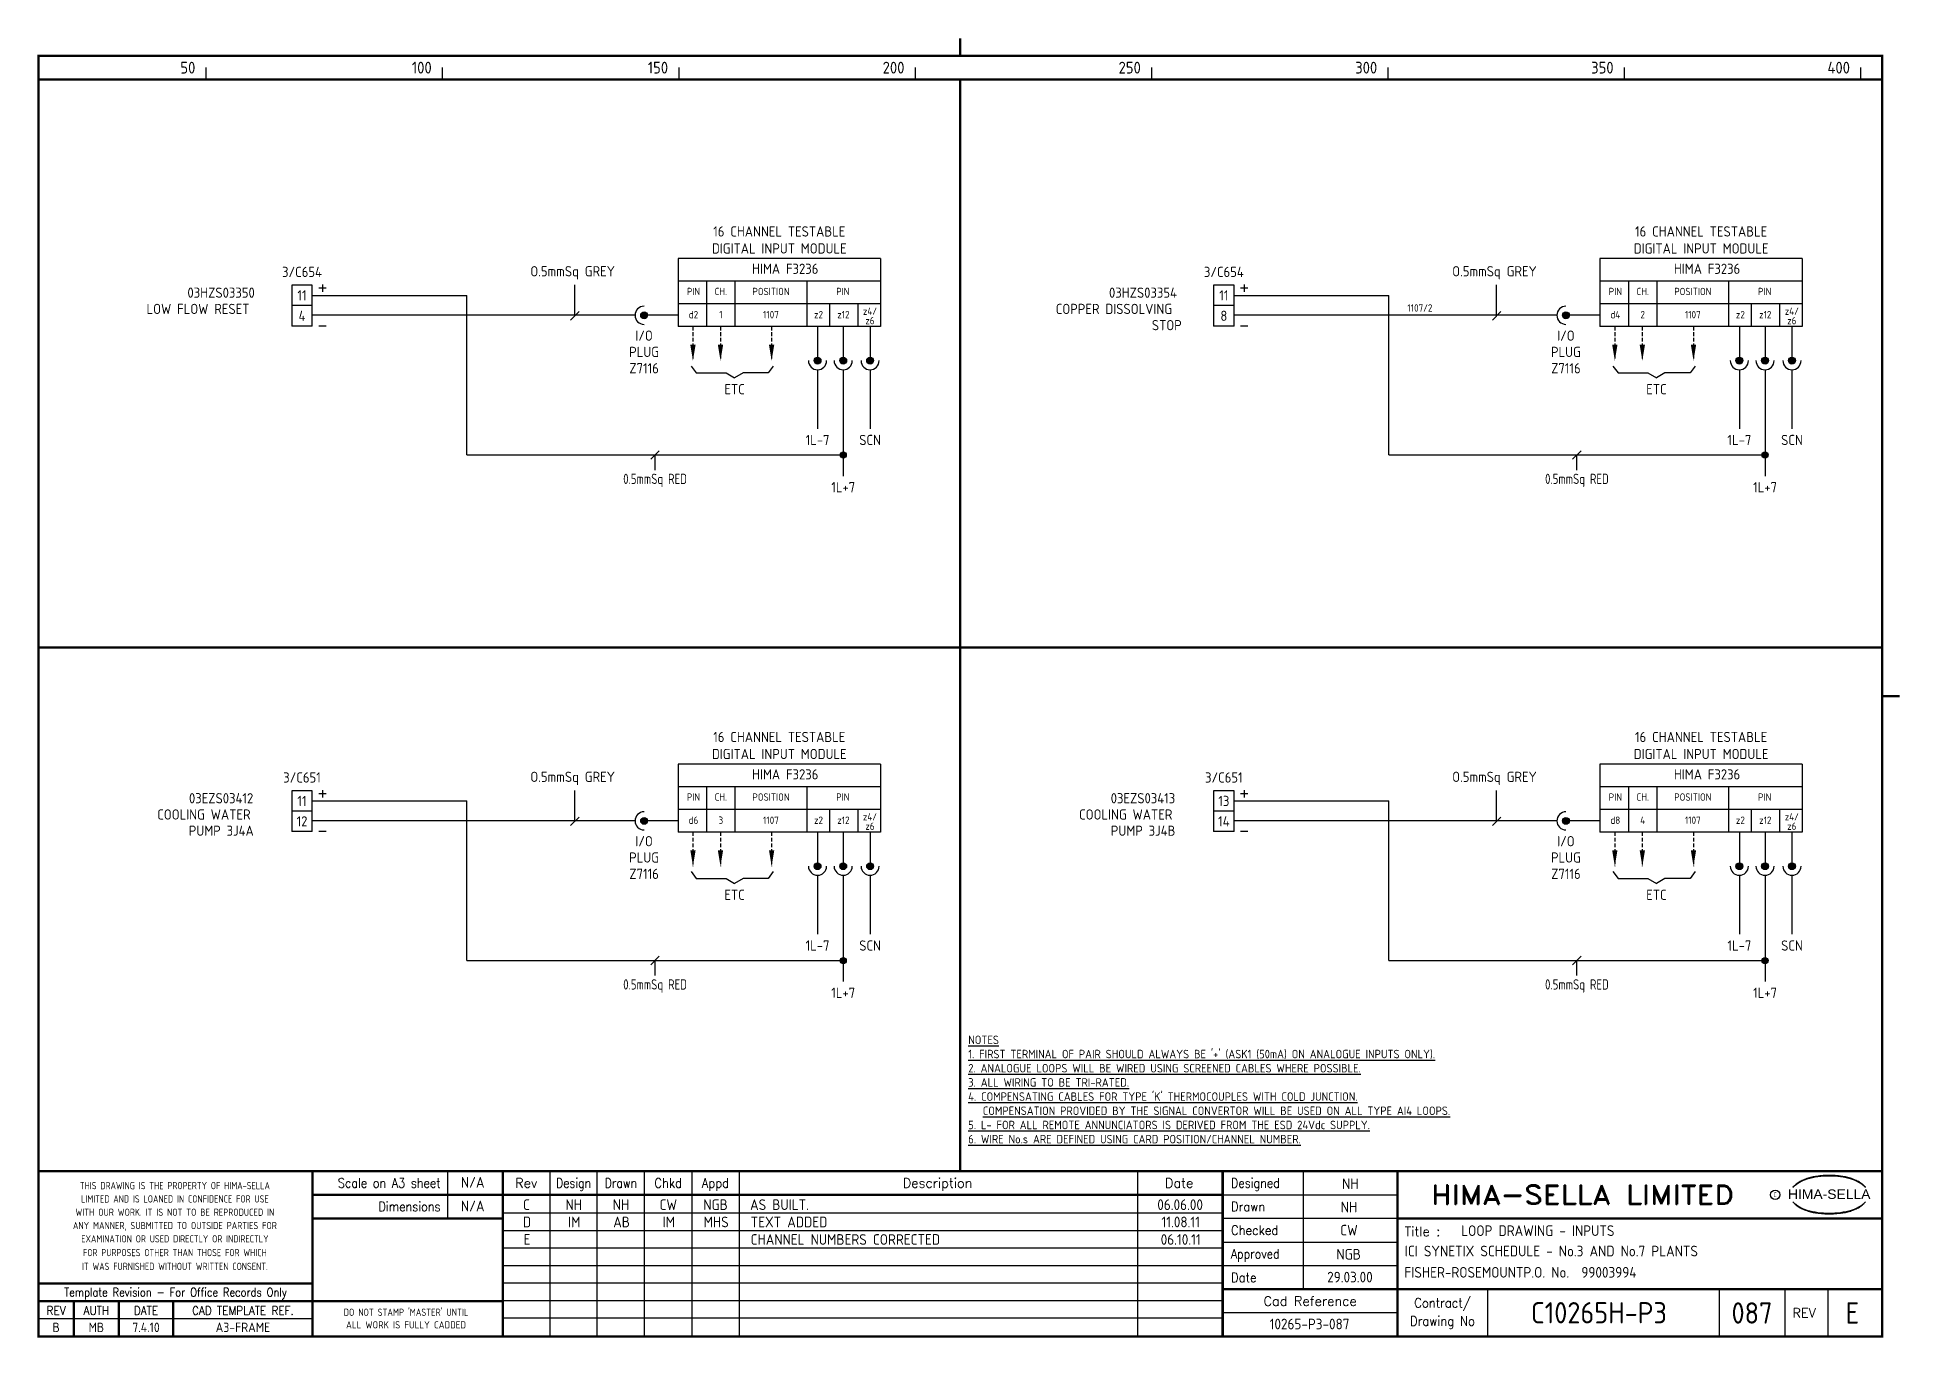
# Model space of a CAD drawing. Extents: x 14 to 408, y 0 to 275.
import ezdxf
from ezdxf.enums import TextEntityAlignment as Align

# ---------------------------------------------------------------- set-up
doc = ezdxf.new("R2010")
doc.units = 0
doc.header["$LTSCALE"] = 0.25
doc.header["$MEASUREMENT"] = 0
doc.linetypes.add('HIDDEN2', pattern=[4.7625, 3.175, -1.5875])
doc.layers.get('0').update_dxf_attribs({"color": 41, "linetype": 'CONTINUOUS'})
for name, color, linetype in [('00-DRG_FRAME', 12, 'CONTINUOUS'), ('01-DRAW', 7, 'CONTINUOUS'), ('051-TEXT', 2, 'CONTINUOUS'), ('117', 7, 'CONTINUOUS'), ('DIM', 3, 'CONTINUOUS')]:
    doc.layers.add(name, color=color, linetype=linetype)
doc.styles.add('ARIAL', font='arial.ttf', dxfattribs={"height": 2.5})
doc.styles.add('ISO', font='iso.shx')
doc.styles.add('ROMAND', font='ROMAND')

msp = doc.modelspace()

# ---------------------------------------------------------------- texts
at = {"layer": '00-DRG_FRAME', "style": 'ISO'}
for s, p in [('50', (47.69, 267.75)), ('100', (97.69, 267.75)), ('150', (147.69, 267.75)), ('200', (197.69, 267.75)), ('250', (247.69, 267.75)), ('300', (297.69, 267.75)), ('350', (347.69, 267.75)), ('400', (397.69, 267.75))]:
    msp.add_text(s, height=2.5, dxfattribs=at).set_placement(p, align=Align.RIGHT)
at = {"layer": '00-DRG_FRAME', "color": 3, "style": 'ISO'}
for s, width, p in [('THIS DRAWING IS THE PROPERTY OF HIMA-SELLA', 0.9, (43.36, 32.44)), ("DO NOT STAMP 'MASTER' UNTIL", 0.95, (92.25, 5.79))]:
    msp.add_text(s, height=1.53, dxfattribs=dict(at, width=width)).set_placement(p, align=Align.MIDDLE)
at = {"layer": '00-DRG_FRAME', "color": 4, "style": 'ROMAND', "width": 0.87}
for s, p in [('Scale on A3 sheet', (99.54, 32)), ('Dimensions', (99.54, 27.01))]:
    msp.add_text(s, height=2, dxfattribs=at).set_placement(p, align=Align.RIGHT)
at = {"layer": '00-DRG_FRAME', "color": 4, "style": 'ROMAND'}
for s, p in [('Rev', (117.7, 32)), ('Description', (204.69, 32)), ('Date', (255.79, 32))]:
    msp.add_text(s, height=2, dxfattribs=at).set_placement(p, align=Align.CENTER)
for s, width, p in [('Design', 0.85, (127.7, 32)), ('Drawn', 0.85, (137.7, 32)), ('Chkd', 0.9, (147.7, 32)), ('Appd', 0.9, (157.7, 32))]:
    msp.add_text(s, height=2, dxfattribs=dict(at, width=width)).set_placement(p, align=Align.CENTER)
for s, width, p in [('Designed', 0.87, (266.75, 32)), ('Drawn', 0.9, (266.75, 27)), ('Checked', 0.9, (266.75, 22)), ('Approved', 0.85, (266.75, 17)), ('Date', 0.9, (266.75, 12))]:
    msp.add_text(s, height=2, dxfattribs=dict(at, width=width)).set_placement(p)
at = {"layer": '00-DRG_FRAME', "style": 'ROMAND', "width": 1.15}
msp.add_text('HIMA-SELLA LIMITED', height=4, dxfattribs=at).set_placement((341.1, 30.5), align=Align.MIDDLE)
at = {"layer": '00-DRG_FRAME', "style": 'ARIAL', "width": 1.05}
msp.add_text('HIMA-SELLA', height=2, dxfattribs=at).set_placement((393.3, 29.63), align=Align.CENTER)
at = {"layer": '00-DRG_FRAME', "color": 3, "style": 'ISO'}
for s, width, p in [('LIMITED AND IS LOANED IN CONFIDENCE FOR USE', 0.9, (43.36, 29.62)), ('ANY MANNER, SUBMITTED TO OUTSIDE PARTIES FOR', 0.87, (43.36, 23.99)), ('WITH OUR WORK. IT IS NOT TO BE REPRODUCED IN', 0.87, (43.36, 26.81)), ('EXAMINATION OR USED DIRECTLY OR INDIRECTLY', 0.9, (43.36, 21.18)), ('IT WAS FURNISHED WITHOUT WRITTEN CONSENT.', 0.9, (43.36, 15.35)), ('FOR PURPOSES OTHER THAN THOSE FOR WHICH', 0.9, (43.36, 18.27))]:
    msp.add_text(s, height=1.53, dxfattribs=dict(at, width=width)).set_placement(p, align=Align.MIDDLE_CENTER)
at = {"layer": '00-DRG_FRAME', "color": 3, "style": 'ISO', "width": 0.9}
msp.add_text('C', height=1, dxfattribs=at).set_placement((381.84, 30), align=Align.CENTER)
at = {"layer": '00-DRG_FRAME', "color": 4, "style": 'ROMAND'}
msp.add_text('Title :', height=2, dxfattribs=at).set_placement((303.5, 21.75))
for s, height, width, p in [('Template Revision - For Office Records Only', 1.8, 0.85, (43.5, 9.62)), ('Contract/', 2, 0.9, (311.5, 7.5)), ('REV', 1.8, 0.9, (18.25, 6)), ('AUTH', 1.8, 0.9, (26.75, 6)), ('DATE', 1.8, 0.9, (37.25, 6)), ('CAD TEMPLATE REF.', 1.8, 0.9, (57.75, 6)), ('Drawing No', 2, 0.9, (311.5, 3.5))]:
    msp.add_text(s, height=height, dxfattribs=dict(at, width=width)).set_placement(p, align=Align.MIDDLE)
for s, p in [('Cad Reference', (283.5, 8)), ('REV', (388, 5.5))]:
    msp.add_text(s, height=2, dxfattribs=at).set_placement(p, align=Align.MIDDLE)
at = {"layer": '00-DRG_FRAME', "color": 41, "style": 'ISO'}
for s, p in [('B', (18.25, 1.45)), ('MB', (26.75, 1.45)), ('7.4.10', (37.25, 1.45)), ('A3-FRAME', (57.75, 1.45))]:
    msp.add_text(s, height=2, dxfattribs=at).set_placement(p, align=Align.CENTER)
at = {"layer": '00-DRG_FRAME', "color": 3, "style": 'ISO'}
msp.add_text('ALL WORK IS FULLY CADDED', height=1.53, dxfattribs=at).set_placement((92.25, 2.98), align=Align.MIDDLE_CENTER)
at = {"layer": '01-DRAW', "style": 'ISO'}
for s, height, p in [('16 CHANNEL TESTABLE', 2.16, (171.21, 233.26)), ('16 CHANNEL TESTABLE', 2.16, (366.21, 233.26)), ('DIGITAL INPUT MODULE', 2.16, (171.21, 229.66)), ('DIGITAL INPUT MODULE', 2.16, (366.21, 229.66)), ('3/C654', 2.16, (70.25, 224.7)), ('O.5mmSq GREY', 2.16, (127.5, 224.84)), ('HIMA F3236', 2.16, (172.46, 225.36)), ('3/C654', 2.16, (265.25, 224.7)), ('O.5mmSq GREY', 2.16, (322.5, 224.84)), ('HIMA F3236', 2.16, (367.46, 225.36)), ('03HZS03350', 2.16, (53.14, 220.31)), ('11', 2.16, (70.25, 219.73)), ('PIN', 1.555, (153.06, 220.86)), ('CH.', 1.555, (158.85, 220.86)), ('POSITION', 1.555, (169.45, 220.86)), ('PIN', 1.555, (184.65, 220.86)), ('03HZS03354', 2.16, (248.14, 220.31)), ('11', 2.16, (265.25, 219.73)), ('PIN', 1.555, (348.06, 220.86)), ('CH.', 1.555, (353.85, 220.86)), ('POSITION', 1.555, (364.45, 220.86)), ('PIN', 1.555, (379.65, 220.86)), ('LOW FLOW RESET', 2.16, (48.25, 216.87)), ('4', 2.16, (70.25, 215.41)), ('d2', 1.555, (153.06, 215.96)), ('1', 1.56, (158.85, 215.96)), ('1107', 1.555, (169.45, 215.96)), ('z2', 1.555, (179.51, 215.96)), ('z12', 1.555, (184.78, 215.96)), ('z4/', 1.54, (190.39, 216.69)), ('COPPER DISSOLVING', 2.16, (242, 216.87)), ('8', 2.16, (265.25, 215.41)), ('1107/2', 1.555, (306.73, 217.38)), ('d4', 1.555, (348.06, 215.96)), ('2', 1.56, (353.85, 215.96)), ('1107', 1.555, (364.45, 215.96)), ('z2', 1.555, (374.51, 215.96)), ('z12', 1.555, (379.78, 215.96)), ('z4/', 1.54, (385.39, 216.69)), ('I/O', 2.16, (142.61, 211.22)), ('z6', 1.54, (190.39, 214.7)), ('STOP', 2.16, (253.18, 213.43)), ('I/O', 2.16, (337.61, 211.22)), ('z6', 1.54, (385.39, 214.7)), ('PLUG', 2.16, (142.61, 207.77)), ('PLUG', 2.16, (337.61, 207.77)), ('Z7116', 2.16, (142.61, 204.31)), ('Z7116', 2.16, (337.61, 204.31)), ('ETC', 2.16, (161.75, 199.88)), ('ETC', 2.16, (356.75, 199.88)), ('1L-7', 2.16, (179.3, 189.14)), ('SCN', 2.16, (190.42, 189.14)), ('1L-7', 2.16, (374.3, 189.14)), ('SCN', 2.16, (385.42, 189.14)), ('1L+7', 2.16, (184.73, 179.14)), ('1L+7', 2.16, (379.73, 179.14)), ('16 CHANNEL TESTABLE', 2.16, (171.21, 126.29)), ('16 CHANNEL TESTABLE', 2.16, (366.21, 126.29)), ('DIGITAL INPUT MODULE', 2.16, (171.21, 122.69)), ('DIGITAL INPUT MODULE', 2.16, (366.21, 122.69)), ('3/C651', 2.16, (70.25, 117.72)), ('O.5mmSq GREY', 2.16, (127.5, 117.86)), ('HIMA F3236', 2.16, (172.46, 118.38)), ('3/C651', 2.16, (265.25, 117.72)), ('O.5mmSq GREY', 2.16, (322.5, 117.86)), ('HIMA F3236', 2.16, (367.46, 118.38)), ('03EZS03412', 2.16, (53.14, 113.33)), ('11', 2.16, (70.25, 112.76)), ('PIN', 1.555, (153.06, 113.88)), ('CH.', 1.555, (158.85, 113.88)), ('POSITION', 1.555, (169.45, 113.88)), ('PIN', 1.555, (184.65, 113.88)), ('03EZS03413', 2.16, (248.14, 113.33)), ('13', 2.16, (265.25, 112.76)), ('PIN', 1.555, (348.06, 113.88)), ('CH.', 1.555, (353.85, 113.88)), ('POSITION', 1.555, (364.45, 113.88)), ('PIN', 1.555, (379.65, 113.88)), ('COOLING WATER', 2.16, (49.5, 109.89)), ('12', 2.16, (70.25, 108.44)), ('d6', 1.555, (153.06, 108.98)), ('3', 1.56, (158.85, 108.98)), ('1107', 1.555, (169.45, 108.98)), ('z2', 1.555, (179.51, 108.98)), ('z12', 1.555, (184.78, 108.98)), ('z4/', 1.54, (190.39, 109.71)), ('COOLING WATER', 2.16, (244.5, 109.89)), ('14', 2.16, (265.25, 108.44)), ('d8', 1.555, (348.06, 108.98)), ('4', 1.56, (353.85, 108.98)), ('1107', 1.555, (364.45, 108.98)), ('z2', 1.555, (374.51, 108.98)), ('z12', 1.555, (379.78, 108.98)), ('z4/', 1.54, (385.39, 109.71)), ('PUMP 3J4A', 2.16, (53.17, 106.46)), ('z6', 1.54, (190.39, 107.72)), ('PUMP 3J4B', 2.16, (248.17, 106.46)), ('z6', 1.54, (385.39, 107.72)), ('PLUG', 2.16, (142.61, 100.79)), ('I/O', 2.16, (142.61, 104.24)), ('PLUG', 2.16, (337.61, 100.79)), ('I/O', 2.16, (337.61, 104.24)), ('Z7116', 2.16, (142.61, 97.33)), ('Z7116', 2.16, (337.61, 97.33)), ('ETC', 2.16, (161.75, 92.9)), ('ETC', 2.16, (356.75, 92.9)), ('1L-7', 2.16, (179.3, 82.16)), ('SCN', 2.16, (190.42, 82.16)), ('1L-7', 2.16, (374.3, 82.16)), ('SCN', 2.16, (385.42, 82.16)), ('1L+7', 2.16, (184.73, 72.16)), ('1L+7', 2.16, (379.73, 72.16))]:
    msp.add_text(s, height=height, dxfattribs=at).set_placement(p, align=Align.CENTER)
at = {"layer": '01-DRAW', "style": 'ISO', "width": 0.85}
for p in [(144.93, 180.91), (339.93, 180.91), (144.93, 73.93), (339.93, 73.93)]:
    msp.add_text('0.5mmSq RED', height=2.16, dxfattribs=at).set_placement(p, align=Align.CENTER)
at = {"layer": '01-DRAW', "insert": (211.18, 64.18), "char_height": 1.8, "width": 133.8261, "attachment_point": 1, "style": 'ISO'}
msp.add_mtext("{\\Fiso.shx;\\LNOTES\\P1. FIRST TERMINAL OF PAIR SHOULD ALWAYS BE '+' (ASK1 (50mA) ON ANALOGUE INPUTS ONLY).\\P2. ANALOGUE LOOPS WILL BE WIRED USING SCREENED CABLES WHERE POSSIBLE.\\P3. ALL WIRING TO BE TRI-RATED.\\P4. COMPENSATING CABLES FOR TYPE 'K' THERMOCOUPLES WITH COLD JUNCTION.\\P   COMPENSATION PROVIDED BY THE SIGNAL CONVERTOR WILL BE USED ON ALL TYPE AI4 LOOPS.\\P5. L- FOR ALL REMOTE ANNUNCIATORS IS DERIVED FROM THE ESD 24Vdc SUPPLY.\\P6. WIRE No.s ARE DEFINED USING CARD POSITION/CHANNEL NUMBER.}", dxfattribs=at)

# ---------------------------------------------------------------- blocks, each defined once
blk = doc.blocks.new('A3-REVA')
at = {"layer": '051-TEXT', "style": 'ISO'}
for tag, p in [('DESIGNED', (292.01, 31.7)), ('A', (117.73, 27.28)), ('DES', (127.73, 27.28)), ('DRN', (137.73, 27.28)), ('CHKD', (147.73, 27.28)), ('APPD', (157.73, 27.28)), ('DATE', (256, 27.28)), ('DRAWN', (291.72, 26.77)), ('CHECKED', (291.72, 21.89)), ('APPD', (291.65, 16.79)), ('DATE', (291.92, 11.96))]:
    blk.add_attdef(tag, text='', height=2.25, dxfattribs=at).set_placement(p, align=Align.CENTER)
blk.add_attdef('DESCRIPTION', (165.03, 27.28), '', height=2.25, dxfattribs=at)
blk = doc.blocks.new('A3-REVB')
at = {"layer": '051-TEXT', "style": 'ISO'}
for tag, p in [('A', (124.85, -20.36)), ('DES', (134.85, -20.36)), ('DRN', (144.85, -20.36)), ('CHKD', (154.85, -20.36)), ('APPD', (164.85, -20.36)), ('DATE', (263.12, -20.36))]:
    blk.add_attdef(tag, text='', height=2.25, dxfattribs=at).set_placement(p, align=Align.CENTER)
blk.add_attdef('DESCRIPTION', (172.15, -20.36), '', height=2.25, dxfattribs=at)
blk = doc.blocks.new('A3-TITLE')
at = {"layer": '051-TEXT', "style": 'ISO'}
blk.add_attdef('TITLE_1', (315.46, 21.78), '', height=2.25, dxfattribs=at)
for tag, p in [('DRGNO', (376.96, 3.24)), ('REV.', (398.2, 3.24))]:
    blk.add_attdef(tag, text='', height=4.5, dxfattribs=at).set_placement(p, align=Align.CENTER)
blk = doc.blocks.new('A3-CONTRACT')
at = {"layer": '051-TEXT', "color": 41, "style": 'ISO'}
for tag, height, p in [('SCALE', 2.25, (106.71, 31.82)), ('DIMS', 2.25, (106.71, 26.8)), ('CAD-REF', 2.25, (283.73, 1.84)), ('CONTRACT', 4.5, (344.94, 3.1))]:
    blk.add_attdef(tag, text='', height=height, dxfattribs=at).set_placement(p, align=Align.CENTER)
for tag, p in [('TITLE_2', (303.86, 17.28)), ('TITLE_3', (303.79, 12.78))]:
    blk.add_attdef(tag, p, '', height=2.25, dxfattribs=at)
blk = doc.blocks.new('DOT')
for radius in [0.75, 0.65, 0.55, 0.45, 0.35, 0.25, 0.15, 0.05]:
    blk.add_circle((0, 0), radius)

# ---------------------------------------------------------------- linework, layer by layer
at = {"layer": '00-DRG_FRAME'}
for p, q in [((50, 266.5), (50, 269)), ((100, 266.5), (100, 269)), ((150, 266.5), (150, 269)), ((200, 266.5), (200, 269)), ((250, 266.5), (250, 269)), ((300, 266.5), (300, 269)), ((350, 266.5), (350, 269)), ((400, 266.5), (400, 269)), ((101.01, 35.5), (101.01, 25.5)), ((122.7, 35.5), (122.7, 0.5)), ((132.7, 0.5), (132.7, 35.5)), ((142.7, 0.5), (142.7, 35.5)), ((152.7, 35.5), (152.7, 0.5)), ((162.7, 35.5), (162.7, 0.5)), ((247, 35.5), (247, 0.5)), ((282, 35.5), (282, 10.5)), ((265, 30.5), (302, 30.5)), ((265, 26.59), (112.7, 26.59)), ((302, 25.5), (265, 25.5)), ((265, 22.89), (112.7, 22.89)), ((265, 20.5), (302, 20.5)), ((265, 19.19), (112.7, 19.19)), ((265, 15.49), (112.7, 15.49)), ((302, 15.5), (265, 15.5)), ((265, 11.79), (112.7, 11.79)), ((265, 8.09), (112.7, 8.09)), ((321, 10.5), (321, 0.5)), ((370, 10.5), (370, 0.5)), ((384, 0.5), (384, 10.5)), ((393, 10.5), (393, 0.5)), ((72.5, 4.25), (14.5, 4.25)), ((265, 4.39), (112.7, 4.39)), ((302, 5.5), (265, 5.5))]:
    msp.add_line(p, q, dxfattribs=at)
at = {"layer": '00-DRG_FRAME', "const_width": 0.5}
for points in [[(209.5, 271.5), (209.5, 275.18)], [(209.5, 271.5), (209.5, 275.18)], [(14.5, 266.5), (404.5, 266.5)], [(209.5, 35.5), (209.5, 266.5)], [(14.5, 146.31), (404.5, 146.31)], [(404.5, 136), (408.18, 136)], [(404.5, 35.5), (14.5, 35.5)], [(72.5, 0.5), (72.5, 35.5)], [(112.7, 0.5), (112.7, 35.5)], [(265, 35.5), (265, 0.5)], [(302, 0.5), (302, 35.5)], [(265, 30.5), (72.5, 30.5)], [(112.7, 25.5), (72.5, 25.5)], [(404.5, 25.5), (302, 25.5)], [(14.5, 11.75), (72.5, 11.75)], [(14.5, 8), (72.5, 8)], [(22, 0.5), (22, 8)], [(31.5, 0.5), (31.5, 8)], [(43, 0.5), (43, 8)], [(112.7, 8), (72.5, 8)], [(265, 10.5), (404.5, 10.5)]]:
    msp.add_lwpolyline(points, dxfattribs=at)
msp.add_lwpolyline([(14.5, 0.5), (404.5, 0.5), (404.5, 271.5), (14.5, 271.5)], close=True, dxfattribs=at)
at = {"layer": '00-DRG_FRAME', "color": 3}
msp.add_circle((381.88, 30.5), 1, dxfattribs=at)
for centre, radius, start, end in [((390.6, 26.83), 7.24, 106.0532, 133.5024), ((390.88, 27.01), 7.3, 130.419, 136.057), ((390.11, 28.1), 5.98, 122.244, 131.6154), ((389.75, 28.78), 5.21, 111.8206, 122.8668), ((391.78, 24.7), 9.76, 107.5931, 113.9452), ((393.1, 18.5), 15.94, 89.2698, 106.3911), ((392.1, 23.52), 10.99, 96.0146, 107.3203), ((393.29, 16.31), 18.28, 92.8917, 97.3734), ((393.24, 18.86), 15.73, 89.7805, 93.1738), ((393.36, 18.86), 15.73, 86.8262, 90.2195), ((393.51, 18.5), 15.94, 73.6089, 90.7302), ((393.31, 16.31), 18.28, 82.6266, 87.1083), ((394.51, 23.52), 10.99, 72.6797, 83.9854), ((394.83, 24.7), 9.76, 66.0548, 72.4069), ((396, 26.83), 7.24, 46.4976, 73.9468), ((396.85, 28.78), 5.21, 57.1332, 68.1794), ((396.49, 28.1), 5.98, 48.3846, 57.756), ((395.73, 27.01), 7.3, 43.943, 49.581), ((390.88, 34.04), 7.3, 223.943, 229.581), ((390.6, 34.23), 7.24, 226.4976, 253.9468), ((390.11, 32.96), 5.98, 228.3846, 237.756), ((389.75, 32.28), 5.21, 237.1332, 248.1794), ((396, 34.23), 7.24, 286.0532, 313.5024), ((396.85, 32.28), 5.21, 291.8206, 302.8668), ((396.49, 32.96), 5.98, 302.244, 311.6154), ((395.73, 34.04), 7.3, 310.419, 316.057), ((391.78, 36.36), 9.76, 246.0548, 252.4069), ((393.1, 42.56), 15.94, 253.6089, 270.7302), ((392.1, 37.54), 10.99, 252.6797, 263.9854), ((393.29, 44.75), 18.28, 262.6266, 267.1083), ((393.24, 42.19), 15.73, 266.8262, 270.2195), ((393.51, 42.56), 15.94, 269.2698, 286.3911), ((393.36, 42.19), 15.73, 269.7805, 273.1738), ((393.31, 44.75), 18.28, 272.8917, 277.3734), ((394.51, 37.54), 10.99, 276.0146, 287.3203), ((394.83, 36.36), 9.76, 287.5931, 293.9452)]:
    msp.add_arc(centre, radius, start, end, dxfattribs=at)
at = {"layer": '01-DRAW'}
for p, q in [((68.09, 222.97), (68.09, 214.33)), ((72.41, 222.97), (68.09, 222.97)), ((72.41, 214.33), (72.41, 222.97)), ((72.41, 220.81), (105.13, 220.81)), ((75.35, 222.33), (73.79, 222.33)), ((74.57, 223.1), (74.57, 221.55)), ((105.13, 187.04), (105.13, 220.81)), ((267.41, 222.97), (263.09, 222.97)), ((263.09, 222.97), (263.09, 214.33)), ((267.41, 214.33), (267.41, 222.97)), ((267.41, 220.81), (300.13, 220.81)), ((270.35, 222.33), (268.79, 222.33)), ((269.57, 223.1), (269.57, 221.55)), ((300.13, 187.04), (300.13, 220.81)), ((72.41, 218.65), (68.09, 218.65)), ((267.41, 218.65), (263.09, 218.65)), ((72.41, 214.33), (68.09, 214.33)), ((72.41, 214.33), (68.09, 214.33)), ((140.69, 216.6), (72.41, 216.6)), ((75.35, 214.33), (73.79, 214.33)), ((267.41, 214.33), (263.09, 214.33)), ((267.41, 214.33), (263.09, 214.33)), ((335.69, 216.6), (267.41, 216.6)), ((270.35, 214.33), (268.79, 214.33)), ((105.13, 187.04), (184.73, 187.04)), ((300.13, 187.04), (379.73, 187.04)), ((68.09, 116), (68.09, 107.36)), ((72.41, 116), (68.09, 116)), ((72.41, 107.36), (72.41, 116)), ((75.35, 115.35), (73.79, 115.35)), ((74.57, 116.12), (74.57, 114.57)), ((263.09, 116), (263.09, 107.36)), ((267.41, 116), (263.09, 116)), ((267.41, 107.36), (267.41, 116)), ((270.35, 115.35), (268.79, 115.35)), ((269.57, 116.12), (269.57, 114.57)), ((72.41, 111.68), (68.09, 111.68)), ((72.41, 113.84), (105.13, 113.84)), ((105.13, 80.06), (105.13, 113.84)), ((267.41, 111.68), (263.09, 111.68)), ((267.41, 113.84), (300.13, 113.84)), ((300.13, 80.06), (300.13, 113.84)), ((72.41, 107.36), (68.09, 107.36)), ((72.41, 107.36), (68.09, 107.36)), ((140.69, 109.62), (72.41, 109.62)), ((75.35, 107.36), (73.79, 107.36)), ((267.41, 107.36), (263.09, 107.36)), ((267.41, 107.36), (263.09, 107.36)), ((335.69, 109.62), (267.41, 109.62)), ((270.35, 107.36), (268.79, 107.36)), ((105.13, 80.06), (184.73, 80.06)), ((300.13, 80.06), (379.73, 80.06))]:
    msp.add_line(p, q, dxfattribs=at)
at = {"layer": '117'}
for p, q in [((149.81, 228.6), (149.81, 214.2)), ((192.61, 228.6), (149.81, 228.6)), ((192.61, 228.6), (192.61, 214.2)), ((387.61, 228.6), (344.81, 228.6)), ((344.81, 228.6), (344.81, 214.2)), ((387.61, 228.6), (387.61, 214.2)), ((192.61, 223.8), (149.81, 223.8)), ((155.81, 223.8), (155.81, 214.2)), ((161.81, 223.8), (161.81, 214.2)), ((177.01, 223.8), (177.01, 214.2)), ((387.61, 223.8), (344.81, 223.8)), ((350.81, 223.8), (350.81, 214.2)), ((356.81, 223.8), (356.81, 214.2)), ((372.01, 223.8), (372.01, 214.2)), ((192.61, 219), (149.81, 219)), ((181.81, 219), (181.81, 214.2)), ((187.81, 219), (187.81, 214.2)), ((387.61, 219), (344.81, 219)), ((376.81, 219), (376.81, 214.2)), ((382.81, 219), (382.81, 214.2)), ((149.81, 216.6), (142.61, 216.6)), ((192.61, 214.2), (149.81, 214.2)), ((179.3, 214.2), (179.3, 207)), ((184.73, 214.2), (184.73, 207)), ((190.42, 214.2), (190.42, 207)), ((344.81, 216.6), (337.61, 216.6)), ((387.61, 214.2), (344.81, 214.2)), ((374.3, 214.2), (374.3, 207)), ((379.73, 214.2), (379.73, 207)), ((385.42, 214.2), (385.42, 207)), ((152.55, 205.86), (153.63, 204.42)), ((169.95, 205.86), (168.87, 204.42)), ((179.3, 205.08), (179.3, 192.6)), ((184.73, 205.08), (184.73, 182.59)), ((190.42, 205.08), (190.42, 192.6)), ((347.55, 205.86), (348.63, 204.42)), ((364.95, 205.86), (363.87, 204.42)), ((374.3, 205.08), (374.3, 192.6)), ((379.73, 205.08), (379.73, 182.59)), ((385.42, 205.08), (385.42, 192.6)), ((153.63, 204.42), (159.95, 204.42)), ((159.95, 204.42), (161.75, 203.34)), ((163.55, 204.42), (161.75, 203.34)), ((168.87, 204.42), (163.55, 204.42)), ((348.63, 204.42), (354.95, 204.42)), ((354.95, 204.42), (356.75, 203.34)), ((358.55, 204.42), (356.75, 203.34)), ((363.87, 204.42), (358.55, 204.42)), ((192.61, 121.62), (149.81, 121.62)), ((149.81, 121.62), (149.81, 107.22)), ((192.61, 121.62), (192.61, 107.22)), ((344.81, 121.62), (344.81, 107.22)), ((387.61, 121.62), (344.81, 121.62)), ((387.61, 121.62), (387.61, 107.22)), ((192.61, 116.82), (149.81, 116.82)), ((155.81, 116.82), (155.81, 107.22)), ((161.81, 116.82), (161.81, 107.22)), ((177.01, 116.82), (177.01, 107.22)), ((387.61, 116.82), (344.81, 116.82)), ((350.81, 116.82), (350.81, 107.22)), ((356.81, 116.82), (356.81, 107.22)), ((372.01, 116.82), (372.01, 107.22)), ((192.61, 112.02), (149.81, 112.02)), ((181.81, 112.02), (181.81, 107.22)), ((187.81, 112.02), (187.81, 107.22)), ((387.61, 112.02), (344.81, 112.02)), ((376.81, 112.02), (376.81, 107.22)), ((382.81, 112.02), (382.81, 107.22)), ((149.81, 109.62), (142.61, 109.62)), ((192.61, 107.22), (149.81, 107.22)), ((179.3, 107.22), (179.3, 100.02)), ((184.73, 107.22), (184.73, 100.02)), ((190.42, 107.22), (190.42, 100.02)), ((344.81, 109.62), (337.61, 109.62)), ((387.61, 107.22), (344.81, 107.22)), ((374.3, 107.22), (374.3, 100.02)), ((379.73, 107.22), (379.73, 100.02)), ((385.42, 107.22), (385.42, 100.02)), ((152.55, 98.88), (153.63, 97.44)), ((169.95, 98.88), (168.87, 97.44)), ((347.55, 98.88), (348.63, 97.44)), ((364.95, 98.88), (363.87, 97.44)), ((153.63, 97.44), (159.95, 97.44)), ((159.95, 97.44), (161.75, 96.36)), ((163.55, 97.44), (161.75, 96.36)), ((168.87, 97.44), (163.55, 97.44)), ((179.3, 98.1), (179.3, 85.62)), ((184.73, 98.1), (184.73, 75.61)), ((190.42, 98.1), (190.42, 85.62)), ((348.63, 97.44), (354.95, 97.44)), ((354.95, 97.44), (356.75, 96.36)), ((358.55, 97.44), (356.75, 96.36)), ((363.87, 97.44), (358.55, 97.44)), ((374.3, 98.1), (374.3, 85.62)), ((379.73, 98.1), (379.73, 75.61)), ((385.42, 98.1), (385.42, 85.62))]:
    msp.add_line(p, q, dxfattribs=at)
at = {"layer": '117', "linetype": 'HIDDEN2'}
for p, q in [((152.95, 214.2), (152.95, 207)), ((158.77, 214.2), (158.77, 207)), ((169.59, 214.2), (169.59, 207)), ((347.95, 214.2), (347.95, 207)), ((353.77, 214.2), (353.77, 207)), ((364.59, 214.2), (364.59, 207)), ((152.95, 107.22), (152.95, 100.02)), ((158.77, 107.22), (158.77, 100.02)), ((169.59, 107.22), (169.59, 100.02)), ((347.95, 107.22), (347.95, 100.02)), ((353.77, 107.22), (353.77, 100.02)), ((364.59, 107.22), (364.59, 100.02))]:
    msp.add_line(p, q, dxfattribs=at)
at = {"layer": '117'}
for centre, radius in [((142.61, 216.6), 0.72), ((142.61, 216.6), 0.624), ((142.61, 216.6), 0.528), ((142.61, 216.6), 0.432), ((142.61, 216.6), 0.336), ((142.61, 216.6), 0.24), ((337.61, 216.6), 0.72), ((337.61, 216.6), 0.624), ((337.61, 216.6), 0.528), ((337.61, 216.6), 0.432), ((337.61, 216.6), 0.336), ((337.61, 216.6), 0.24), ((142.61, 216.6), 0.144), ((142.61, 216.6), 0.048), ((337.61, 216.6), 0.144), ((337.61, 216.6), 0.048), ((179.3, 207), 0.72), ((179.3, 207), 0.624), ((179.3, 207), 0.528), ((179.3, 207), 0.432), ((179.3, 207), 0.336), ((179.3, 207), 0.24), ((179.3, 207), 0.144), ((179.3, 207), 0.048), ((184.73, 207), 0.72), ((184.73, 207), 0.624), ((184.73, 207), 0.528), ((184.73, 207), 0.432), ((184.73, 207), 0.336), ((184.73, 207), 0.24), ((184.73, 207), 0.144), ((184.73, 207), 0.048), ((190.42, 207), 0.72), ((190.42, 207), 0.624), ((190.42, 207), 0.528), ((190.42, 207), 0.432), ((190.42, 207), 0.336), ((190.42, 207), 0.24), ((190.42, 207), 0.144), ((190.42, 207), 0.048), ((374.3, 207), 0.72), ((374.3, 207), 0.624), ((374.3, 207), 0.528), ((374.3, 207), 0.432), ((374.3, 207), 0.336), ((374.3, 207), 0.24), ((374.3, 207), 0.144), ((374.3, 207), 0.048), ((379.73, 207), 0.72), ((379.73, 207), 0.624), ((379.73, 207), 0.528), ((379.73, 207), 0.432), ((379.73, 207), 0.336), ((379.73, 207), 0.24), ((379.73, 207), 0.144), ((379.73, 207), 0.048), ((385.42, 207), 0.72), ((385.42, 207), 0.624), ((385.42, 207), 0.528), ((385.42, 207), 0.432), ((385.42, 207), 0.336), ((385.42, 207), 0.24), ((385.42, 207), 0.144), ((385.42, 207), 0.048), ((142.61, 109.62), 0.72), ((142.61, 109.62), 0.624), ((142.61, 109.62), 0.528), ((142.61, 109.62), 0.432), ((142.61, 109.62), 0.336), ((142.61, 109.62), 0.24), ((142.61, 109.62), 0.144), ((142.61, 109.62), 0.048), ((337.61, 109.62), 0.72), ((337.61, 109.62), 0.624), ((337.61, 109.62), 0.528), ((337.61, 109.62), 0.432), ((337.61, 109.62), 0.336), ((337.61, 109.62), 0.24), ((337.61, 109.62), 0.144), ((337.61, 109.62), 0.048), ((179.3, 100.02), 0.72), ((179.3, 100.02), 0.624), ((179.3, 100.02), 0.528), ((179.3, 100.02), 0.432), ((179.3, 100.02), 0.336), ((179.3, 100.02), 0.24), ((179.3, 100.02), 0.144), ((179.3, 100.02), 0.048), ((184.73, 100.02), 0.72), ((184.73, 100.02), 0.624), ((184.73, 100.02), 0.528), ((184.73, 100.02), 0.432), ((184.73, 100.02), 0.336), ((184.73, 100.02), 0.24), ((184.73, 100.02), 0.144), ((184.73, 100.02), 0.048), ((190.42, 100.02), 0.72), ((190.42, 100.02), 0.624), ((190.42, 100.02), 0.528), ((190.42, 100.02), 0.432), ((190.42, 100.02), 0.336), ((190.42, 100.02), 0.24), ((190.42, 100.02), 0.144), ((190.42, 100.02), 0.048), ((374.3, 100.02), 0.72), ((374.3, 100.02), 0.624), ((374.3, 100.02), 0.528), ((374.3, 100.02), 0.432), ((374.3, 100.02), 0.336), ((374.3, 100.02), 0.24), ((374.3, 100.02), 0.144), ((374.3, 100.02), 0.048), ((379.73, 100.02), 0.72), ((379.73, 100.02), 0.624), ((379.73, 100.02), 0.528), ((379.73, 100.02), 0.432), ((379.73, 100.02), 0.336), ((379.73, 100.02), 0.24), ((379.73, 100.02), 0.144), ((379.73, 100.02), 0.048), ((385.42, 100.02), 0.72), ((385.42, 100.02), 0.624), ((385.42, 100.02), 0.528), ((385.42, 100.02), 0.432), ((385.42, 100.02), 0.336), ((385.42, 100.02), 0.24), ((385.42, 100.02), 0.144), ((385.42, 100.02), 0.048)]:
    msp.add_circle(centre, radius, dxfattribs=at)
for centre, start, end in [((142.61, 216.6), 90, 270), ((337.61, 216.6), 90, 270), ((179.3, 207), 180, 0), ((184.73, 207), 180, 0), ((190.42, 207), 180, 0), ((374.3, 207), 180, 0), ((379.73, 207), 180, 0), ((385.42, 207), 180, 0), ((142.61, 109.62), 90, 270), ((337.61, 109.62), 90, 270), ((179.3, 100.02), 180, 0), ((184.73, 100.02), 180, 0), ((190.42, 100.02), 180, 0), ((374.3, 100.02), 180, 0), ((379.73, 100.02), 180, 0), ((385.42, 100.02), 180, 0)]:
    msp.add_arc(centre, 1.92, start, end, dxfattribs=at)
for points in [[(153.51, 210.36), (152.39, 210.36), (152.95, 207)], [(159.33, 210.36), (158.21, 210.36), (158.77, 207)], [(170.15, 210.36), (169.03, 210.36), (169.59, 207)], [(348.51, 210.36), (347.39, 210.36), (347.95, 207)], [(354.33, 210.36), (353.21, 210.36), (353.77, 207)], [(365.15, 210.36), (364.03, 210.36), (364.59, 207)], [(153.51, 103.38), (152.39, 103.38), (152.95, 100.02)], [(159.33, 103.38), (158.21, 103.38), (158.77, 100.02)], [(170.15, 103.38), (169.03, 103.38), (169.59, 100.02)], [(348.51, 103.38), (347.39, 103.38), (347.95, 100.02)], [(354.33, 103.38), (353.21, 103.38), (353.77, 100.02)], [(365.15, 103.38), (364.03, 103.38), (364.59, 100.02)]]:
    msp.add_solid(points, dxfattribs=at)
at = {"layer": 'DIM'}
for p, q in [((127.95, 216.49), (127.95, 223.04)), ((322.95, 216.49), (322.95, 223.04)), ((127.05, 215.59), (128.85, 217.39)), ((322.05, 215.59), (323.85, 217.39)), ((144.03, 186.14), (145.83, 187.94)), ((144.93, 183.85), (144.93, 187.04)), ((339.03, 186.14), (340.83, 187.94)), ((339.93, 183.85), (339.93, 187.04)), ((127.95, 109.52), (127.95, 116.06)), ((322.95, 109.52), (322.95, 116.06)), ((127.05, 108.62), (128.85, 110.42)), ((322.05, 108.62), (323.85, 110.42)), ((144.03, 79.16), (145.83, 80.96)), ((144.93, 76.87), (144.93, 80.06)), ((339.03, 79.16), (340.83, 80.96)), ((339.93, 76.87), (339.93, 80.06))]:
    msp.add_line(p, q, dxfattribs=at)

# ---------------------------------------------------------------- block references
at = {"layer": '00-DRG_FRAME'}
for name, p, values in [('A3-CONTRACT', (-0.35, 0.19), {'TITLE_2': 'ICI SYNETIX SCHEDULE - No.3 AND No.7 PLANTS', 'TITLE_3': 'FISHER-ROSEMOUNTP.O. No.  99003994', 'CAD-REF': '10265-P3-087', 'CONTRACT': 'C10265H-P3', 'SCALE': 'N/A', 'DIMS': 'N/A'}), ('A3-REVB', (-7, 43.98), {'A': 'D', 'DES': 'IM', 'DRN': 'AB', 'CHKD': 'IM', 'APPD': 'MHS', 'DESCRIPTION': 'TEXT ADDED', 'DATE': '11.08.11'}), ('A3-TITLE', (0, 0), {'TITLE_1': 'LOOP DRAWING - INPUTS', 'DRGNO': '087', 'REV.': 'E'}), ('A3-REVB', (-7, 40.28), {'A': 'E', 'DESCRIPTION': 'CHANNEL NUMBERS CORRECTED', 'DATE': '06.10.11'})]:
    msp.add_blockref(name, p, dxfattribs=at).add_auto_attribs(values)
ref = msp.add_blockref('A3-REVA', (0, 0), dxfattribs=at)
ref.add_attrib('A', 'C', dxfattribs={"layer": '051-TEXT', "height": 2.25, "style": 'ISO'}).set_placement((117.73, 27.28), align=Align.CENTER)
ref.add_attrib('DES', 'NH', dxfattribs={"layer": '051-TEXT', "height": 2.25, "style": 'ISO'}).set_placement((127.73, 27.28), align=Align.CENTER)
ref.add_attrib('DRN', 'NH', dxfattribs={"layer": '051-TEXT', "height": 2.25, "style": 'ISO'}).set_placement((137.73, 27.28), align=Align.CENTER)
ref.add_attrib('CHKD', 'CW', dxfattribs={"layer": '051-TEXT', "height": 2.25, "style": 'ISO'}).set_placement((147.73, 27.28), align=Align.CENTER)
ref.add_attrib('APPD', 'NGB', dxfattribs={"layer": '051-TEXT', "height": 2.25, "style": 'ISO'}).set_placement((157.73, 27.28), align=Align.CENTER)
ref.add_attrib('DESCRIPTION', 'AS BUILT.', (165.03, 27.28), dxfattribs={"layer": '051-TEXT', "height": 2.25, "style": 'ISO'})
ref.add_attrib('DATE', '06.06.00', dxfattribs={"layer": '051-TEXT', "height": 2.25, "style": 'ISO'}).set_placement((256, 27.28), align=Align.CENTER)
ref.add_attrib('DESIGNED', 'NH', dxfattribs={"layer": '051-TEXT', "height": 2.25, "style": 'ISO'}).set_placement((292.01, 31.7), align=Align.CENTER)
ref.add_attrib('DRAWN', 'NH', dxfattribs={"layer": '051-TEXT', "height": 2.25, "style": 'ISO'}).set_placement((291.72, 26.77), align=Align.CENTER)
ref.add_attrib('CHECKED', 'CW', dxfattribs={"layer": '051-TEXT', "height": 2.25, "style": 'ISO'}).set_placement((291.72, 21.89), align=Align.CENTER)
ref.add_attrib('APPD', 'NGB', dxfattribs={"layer": '051-TEXT', "height": 2.25, "style": 'ISO'}).set_placement((291.65, 16.79), align=Align.CENTER)
ref.add_attrib('DATE', '29.03.00', dxfattribs={"layer": '051-TEXT', "height": 2.25, "style": 'ISO'}).set_placement((291.92, 11.96), align=Align.CENTER)
at = {"layer": '01-DRAW', "xscale": 0.8639999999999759, "yscale": 0.8639999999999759, "zscale": 0.8639999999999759}
for p in [(184.73, 187.04), (379.73, 187.04), (184.73, 80.06), (379.73, 80.06)]:
    msp.add_blockref('DOT', p, dxfattribs=at)

msp.set_redraw_order([(e.dxf.handle, doc.entitydb.next_handle()) for e in msp.query("TEXT MTEXT ATTDEF DIMENSION ARC_DIMENSION")])  # texts and dimensions are drawn at this point

doc.saveas('drawing.dxf')
